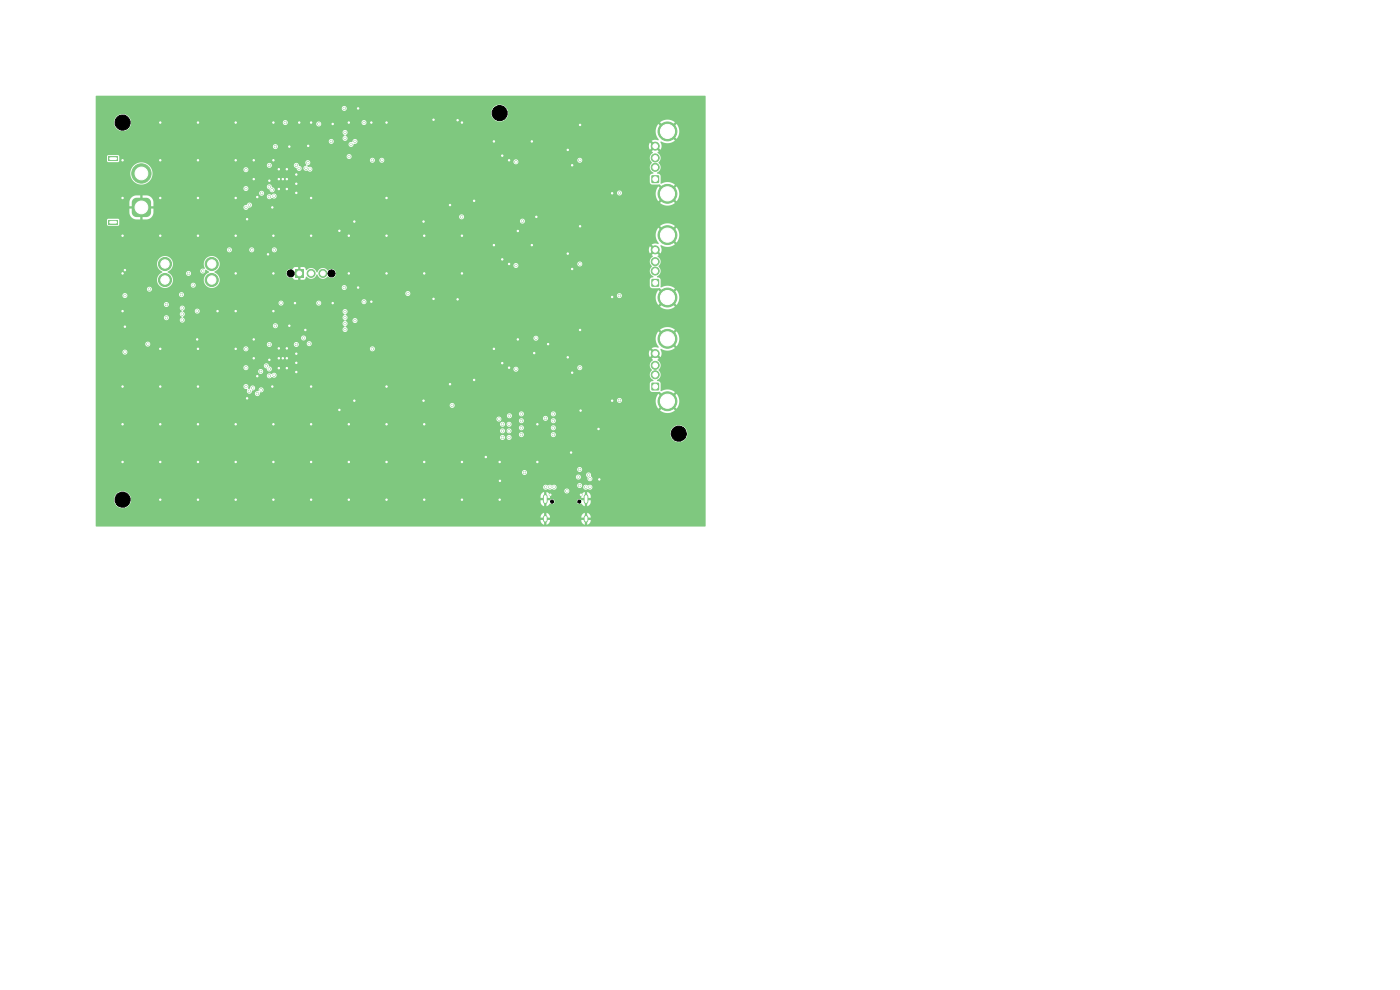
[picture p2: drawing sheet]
<svg xmlns="http://www.w3.org/2000/svg" width="297mm" height="210mm" viewBox="0 0 297 210" stroke-linecap="round" stroke-linejoin="round" font-family="sans-serif">
<path d="M138.2 81.2h1.6v1.6h-1.6z" fill="#7fc87f"/>
<g fill="#7fc87f" stroke="#7fc87f" stroke-width=".21">
<circle cx="139" cy="79.5" r=".85"/>
<circle cx="139" cy="77.5" r=".85"/>
<circle cx="139" cy="75" r=".85"/>
<circle cx="141.6" cy="85.1" r="2"/>
<circle cx="141.6" cy="71.9" r="2"/>
</g>
<path d="M62.6 57.2h1.8v1.7h-1.8z" fill="#7fc87f"/>
<g fill="#7fc87f" stroke="#7fc87f" stroke-width=".21">
<circle cx="66" cy="58" r=".85"/>
<circle cx="68.5" cy="58" r=".85"/>
</g>
<path d="M138.2 59.2h1.6v1.6h-1.6z" fill="#7fc87f"/>
<g fill="#7fc87f" stroke="#7fc87f" stroke-width=".21">
<circle cx="139" cy="57.5" r=".85"/>
<circle cx="139" cy="55.5" r=".85"/>
<circle cx="139" cy="53" r=".85"/>
<circle cx="141.6" cy="63.1" r="2"/>
<circle cx="141.6" cy="49.9" r="2"/>
</g>
<g fill="#7fc87f">
<path d="M23 46.7h2v.9h-2z"/>
<path d="M23 33.2h2v.9h-2z"/>
<path d="M28.3 42.3l.5-.3h2.2a1.03 1.03 0 0 1 1 1v2a1.03 1.03 0 0 1-1 1.1h-2a1.03 1.03 0 0 1-1.1-1.1l.1-2.2z"/>
</g>
<circle cx="30" cy="36.8" r="2.05" fill="#7fc87f" stroke="#7fc87f" stroke-width=".21"/>
<path d="M138.2 37.2h1.6v1.6h-1.6z" fill="#7fc87f"/>
<g fill="#7fc87f" stroke="#7fc87f" stroke-width=".21">
<circle cx="139" cy="35.5" r=".85"/>
<circle cx="139" cy="33.5" r=".85"/>
<circle cx="139" cy="31" r=".85"/>
<circle cx="141.6" cy="41.1" r="2"/>
<circle cx="141.6" cy="27.9" r="2"/>
<circle cx="35" cy="56" r="1.39"/>
<circle cx="35" cy="59.4" r="1.39"/>
<circle cx="44.9" cy="56" r="1.39"/>
<circle cx="44.9" cy="59.4" r="1.39"/>
<circle cx="65.7" cy="35.9" r=".22"/>
<circle cx="65.3" cy="34.5" r=".22"/>
<circle cx="66" cy="82" r=".22"/>
<circle cx="82" cy="26" r=".22"/>
<circle cx="60.8" cy="35.9" r=".22"/>
<circle cx="106.5" cy="33" r=".23"/>
<circle cx="70.6" cy="26.3" r=".23"/>
<circle cx="46.1" cy="66" r=".22"/>
<circle cx="82" cy="106" r=".22"/>
<circle cx="98" cy="98" r=".23"/>
<circle cx="26.5" cy="69.3" r=".22"/>
<circle cx="106.1" cy="102" r=".23"/>
<circle cx="58" cy="50" r=".22"/>
<circle cx="34" cy="90" r=".22"/>
<circle cx="78.8" cy="26" r=".22"/>
<circle cx="50" cy="58" r=".22"/>
<circle cx="74" cy="98" r=".22"/>
<circle cx="50" cy="34" r=".22"/>
<circle cx="34" cy="82" r=".22"/>
<circle cx="58" cy="26" r=".22"/>
<circle cx="75.2" cy="85" r=".22"/>
<circle cx="72" cy="49" r=".22"/>
<circle cx="57.8" cy="82" r=".22"/>
<circle cx="57.1" cy="76.3" r=".22"/>
<circle cx="66" cy="98" r=".22"/>
<circle cx="54.6" cy="79.8" r=".23"/>
<circle cx="53.8" cy="34" r=".23"/>
<circle cx="129.9" cy="41" r=".23"/>
<circle cx="116.3" cy="73" r=".22"/>
<circle cx="66" cy="42" r=".22"/>
<circle cx="42" cy="90" r=".22"/>
<circle cx="103.1" cy="97" r=".23"/>
<circle cx="57.8" cy="44" r=".22"/>
<circle cx="123.1" cy="48" r=".22"/>
<circle cx="108" cy="56" r=".22"/>
<circle cx="62.6" cy="64.3" r=".22"/>
<circle cx="52.4" cy="46.5" r=".23"/>
<circle cx="50" cy="26" r=".22"/>
<circle cx="89.8" cy="47" r=".22"/>
<circle cx="26.5" cy="57.3" r=".22"/>
<circle cx="114" cy="90" r=".22"/>
<circle cx="89.8" cy="85" r=".22"/>
<circle cx="34" cy="98" r=".23"/>
<circle cx="58" cy="106" r=".22"/>
<circle cx="112.8" cy="30" r=".22"/>
<circle cx="58" cy="58" r=".22"/>
<circle cx="50" cy="42" r=".22"/>
<circle cx="120.5" cy="75.8" r=".22"/>
<circle cx="26" cy="50" r=".22"/>
<circle cx="52.4" cy="84.5" r=".23"/>
<circle cx="123.1" cy="70" r=".22"/>
<circle cx="26" cy="90" r=".22"/>
<circle cx="82" cy="90" r=".22"/>
<circle cx="63.5" cy="26" r=".23"/>
<circle cx="60.8" cy="78.1" r=".23"/>
<circle cx="26" cy="66" r=".22"/>
<circle cx="82" cy="42" r=".22"/>
<circle cx="90" cy="58" r=".22"/>
<circle cx="120.5" cy="31.8" r=".22"/>
<circle cx="42" cy="106" r=".22"/>
<circle cx="34" cy="42" r=".22"/>
<circle cx="74" cy="50" r=".22"/>
<circle cx="62.9" cy="37" r=".23"/>
<circle cx="82" cy="98" r=".22"/>
<circle cx="100.6" cy="42.6" r=".22"/>
<circle cx="109.9" cy="72" r=".22"/>
<circle cx="129.9" cy="63" r=".22"/>
<circle cx="74" cy="106" r=".22"/>
<circle cx="127" cy="91" r=".23"/>
<circle cx="59.1" cy="40.1" r=".23"/>
<circle cx="95.5" cy="81.5" r=".23"/>
<circle cx="90" cy="50" r=".22"/>
<circle cx="34" cy="74" r=".22"/>
<circle cx="90" cy="98" r=".22"/>
<circle cx="42" cy="50" r=".22"/>
<circle cx="82" cy="58" r=".22"/>
<circle cx="26" cy="82" r=".22"/>
<circle cx="106" cy="98" r=".23"/>
<circle cx="59.1" cy="78.1" r=".23"/>
<circle cx="74" cy="90" r=".22"/>
<circle cx="34" cy="106" r=".23"/>
<circle cx="42" cy="98" r=".22"/>
<circle cx="98" cy="50" r=".22"/>
<circle cx="121.4" cy="35.1" r=".22"/>
<circle cx="106.5" cy="55" r=".23"/>
<circle cx="121.2" cy="96" r=".22"/>
<circle cx="60" cy="38" r=".22"/>
<circle cx="74" cy="58" r=".22"/>
<circle cx="114" cy="98" r=".23"/>
<circle cx="60.8" cy="40.1" r=".23"/>
<circle cx="50" cy="98" r=".22"/>
<circle cx="50" cy="106" r=".22"/>
<circle cx="92" cy="63.4" r=".22"/>
<circle cx="72" cy="87" r=".22"/>
<circle cx="34" cy="50" r=".22"/>
<circle cx="75.2" cy="47" r=".22"/>
<circle cx="98" cy="26" r=".23"/>
<circle cx="41.8" cy="72" r=".22"/>
<circle cx="82" cy="82" r=".22"/>
<circle cx="65.4" cy="30.9" r=".22"/>
<circle cx="34" cy="34" r=".23"/>
<circle cx="92" cy="25.4" r=".22"/>
<circle cx="50" cy="50" r=".22"/>
<circle cx="82" cy="50" r=".22"/>
<circle cx="58" cy="90" r=".22"/>
<circle cx="57.1" cy="38.3" r=".22"/>
<circle cx="121.4" cy="79.1" r=".23"/>
<circle cx="97.1" cy="63.5" r=".23"/>
<circle cx="62.9" cy="78.9" r=".22"/>
<circle cx="112.8" cy="52" r=".22"/>
<circle cx="104.8" cy="74" r=".22"/>
<circle cx="60" cy="76" r=".22"/>
<circle cx="58" cy="66" r=".22"/>
<circle cx="98" cy="106" r=".23"/>
<circle cx="97.1" cy="25.5" r=".23"/>
<circle cx="61.4" cy="69.1" r=".22"/>
<circle cx="42" cy="26" r=".22"/>
<circle cx="61.4" cy="31.1" r=".22"/>
<circle cx="50" cy="74" r=".22"/>
<circle cx="66" cy="50" r=".22"/>
<circle cx="123.2" cy="104.9" r=".23"/>
<circle cx="98" cy="58" r=".22"/>
<circle cx="70.6" cy="64.3" r=".22"/>
<circle cx="129.9" cy="85" r=".22"/>
<circle cx="76" cy="23" r=".22"/>
<circle cx="121.4" cy="57.1" r=".22"/>
<circle cx="109.9" cy="49" r=".22"/>
<circle cx="90" cy="90" r=".22"/>
<circle cx="106.5" cy="77" r=".23"/>
<circle cx="66" cy="106" r=".22"/>
<circle cx="123.2" cy="87.1" r=".22"/>
<circle cx="104.8" cy="30" r=".23"/>
<circle cx="74" cy="26" r=".22"/>
<circle cx="58" cy="34" r=".22"/>
<circle cx="42" cy="74" r=".22"/>
<circle cx="59.1" cy="76" r=".22"/>
<circle cx="108" cy="78" r=".22"/>
<circle cx="106" cy="106" r=".23"/>
<circle cx="56.9" cy="54" r=".22"/>
<circle cx="34" cy="26" r=".23"/>
<circle cx="64.8" cy="70" r=".22"/>
<circle cx="113.3" cy="74.9" r=".23"/>
<circle cx="26" cy="42" r=".22"/>
<circle cx="62.9" cy="39" r=".22"/>
<circle cx="76" cy="61" r=".22"/>
<circle cx="127.1" cy="101.7" r=".22"/>
<circle cx="90" cy="106" r=".22"/>
<circle cx="95.5" cy="43.5" r=".23"/>
<circle cx="53.8" cy="38" r=".23"/>
<circle cx="42" cy="34" r=".22"/>
<circle cx="26" cy="98" r=".23"/>
<circle cx="60.8" cy="38" r=".23"/>
<circle cx="100.6" cy="80.6" r=".23"/>
<circle cx="62.9" cy="40.9" r=".22"/>
<circle cx="104.8" cy="52" r=".22"/>
<circle cx="50" cy="90" r=".22"/>
<circle cx="60.8" cy="76" r=".22"/>
<circle cx="123.1" cy="26.5" r=".22"/>
<circle cx="59.1" cy="73.9" r=".23"/>
<circle cx="53.8" cy="76" r=".22"/>
<circle cx="78.8" cy="64" r=".22"/>
<circle cx="66" cy="90" r=".22"/>
<circle cx="42" cy="42" r=".22"/>
<circle cx="58" cy="98" r=".22"/>
<circle cx="42" cy="82" r=".22"/>
<circle cx="59.1" cy="38" r=".23"/>
<circle cx="62.9" cy="77" r=".22"/>
<circle cx="26" cy="58" r=".22"/>
<circle cx="54.6" cy="41.8" r=".23"/>
<circle cx="120.5" cy="53.8" r=".22"/>
<circle cx="116.7" cy="104.9" r=".22"/>
<circle cx="60.8" cy="73.9" r=".23"/>
<circle cx="108" cy="34" r=".23"/>
<circle cx="113.8" cy="46" r=".22"/>
<circle cx="66" cy="26" r=".22"/>
<circle cx="59.1" cy="35.9" r=".22"/>
<circle cx="53.8" cy="72" r=".22"/>
<circle cx="50" cy="66" r=".22"/>
<circle cx="62.9" cy="75" r=".22"/>
<circle cx="26" cy="34" r=".23"/>
<circle cx="52.2" cy="82" r=".22"/>
<circle cx="95.9" cy="86" r=".22"/>
<circle cx="86.5" cy="62.3" r=".22"/>
<circle cx="57.1" cy="79.7" r=".23"/>
<circle cx="55.5" cy="41" r=".23"/>
<circle cx="57.1" cy="39.6" r=".23"/>
<circle cx="109.5" cy="78.3" r=".22"/>
<circle cx="131.4" cy="84.9" r=".22"/>
<circle cx="123" cy="78" r=".22"/>
<circle cx="57.1" cy="41.7" r=".22"/>
<circle cx="110.8" cy="46.9" r=".22"/>
<circle cx="52.9" cy="43.5" r=".23"/>
<circle cx="97.9" cy="46" r=".22"/>
<circle cx="113.7" cy="71.7" r=".22"/>
<circle cx="52.2" cy="44" r=".22"/>
<circle cx="73.2" cy="66.1" r=".23"/>
<circle cx="58.4" cy="69.1" r=".23"/>
<circle cx="73" cy="61" r=".22"/>
<circle cx="26.5" cy="74.7" r=".22"/>
<circle cx="77.2" cy="26" r=".23"/>
<circle cx="75.3" cy="68" r=".22"/>
<circle cx="59.6" cy="64.3" r=".22"/>
<circle cx="60.5" cy="26" r=".23"/>
<circle cx="26.5" cy="62.7" r=".22"/>
<circle cx="52.2" cy="78" r=".22"/>
<circle cx="48.7" cy="53" r=".22"/>
<circle cx="52.2" cy="40" r=".22"/>
<circle cx="75.3" cy="30" r=".23"/>
<circle cx="73.2" cy="69.9" r=".23"/>
<circle cx="31.3" cy="73" r=".22"/>
<circle cx="74.5" cy="30.6" r=".23"/>
<circle cx="67.6" cy="64.3" r=".22"/>
<circle cx="52.2" cy="74" r=".22"/>
<circle cx="41.8" cy="66" r=".22"/>
<circle cx="52.2" cy="36" r=".22"/>
<circle cx="57.1" cy="73.1" r=".22"/>
<circle cx="38.7" cy="67.9" r=".23"/>
<circle cx="73.2" cy="68.6" r=".23"/>
<circle cx="38.7" cy="66.6" r=".23"/>
<circle cx="74.1" cy="33.2" r=".23"/>
<circle cx="73.2" cy="28.1" r=".22"/>
<circle cx="73.2" cy="29.4" r=".22"/>
<circle cx="67.6" cy="26.3" r=".22"/>
<circle cx="57.1" cy="35.1" r=".22"/>
<circle cx="73" cy="23" r=".22"/>
<circle cx="77.2" cy="64" r=".22"/>
<circle cx="38.7" cy="65.4" r=".23"/>
<circle cx="73.2" cy="67.4" r=".23"/>
<circle cx="58.4" cy="31.1" r=".23"/>
<circle cx="64.4" cy="71.7" r=".22"/>
<circle cx="65.6" cy="72.9" r=".22"/>
<circle cx="57.7" cy="40.3" r=".23"/>
<circle cx="58.1" cy="41.6" r=".22"/>
<circle cx="64.9" cy="35.7" r=".23"/>
<circle cx="63.5" cy="35.7" r=".22"/>
<circle cx="70.3" cy="30" r=".23"/>
<circle cx="81" cy="34" r=".22"/>
<circle cx="62.9" cy="35.1" r=".22"/>
<circle cx="79" cy="34" r=".22"/>
<circle cx="109.5" cy="34.3" r=".22"/>
<circle cx="131.4" cy="40.9" r=".22"/>
<circle cx="123" cy="34" r=".23"/>
<circle cx="79" cy="74" r=".22"/>
<circle cx="62.9" cy="73.1" r=".23"/>
<circle cx="124.2" cy="103.4" r=".22"/>
<circle cx="115.7" cy="88.7" r=".22"/>
<circle cx="117.4" cy="92.2" r=".22"/>
<circle cx="125.1" cy="103.4" r=".22"/>
<circle cx="123" cy="99.6" r=".22"/>
<circle cx="117.4" cy="89.3" r=".22"/>
<circle cx="115.7" cy="103.4" r=".22"/>
<circle cx="116.6" cy="103.4" r=".22"/>
<circle cx="111.3" cy="100.2" r=".23"/>
<circle cx="123" cy="103" r=".23"/>
<circle cx="125.2" cy="101.6" r=".22"/>
<circle cx="117.4" cy="87.8" r=".22"/>
<circle cx="117.4" cy="90.7" r=".22"/>
<circle cx="122.7" cy="101.2" r=".23"/>
<circle cx="117.5" cy="103.4" r=".22"/>
<circle cx="56.5" cy="77.6" r=".23"/>
<circle cx="53.6" cy="82.3" r=".22"/>
<circle cx="52.9" cy="83" r=".22"/>
<circle cx="55.3" cy="78.8" r=".22"/>
<circle cx="58.1" cy="79.6" r=".23"/>
<circle cx="57.1" cy="78.3" r=".23"/>
<circle cx="54.6" cy="83.5" r=".22"/>
<circle cx="55.4" cy="82.7" r=".22"/>
<circle cx="41" cy="60.5" r=".23"/>
<circle cx="35.3" cy="64.6" r=".22"/>
<circle cx="40" cy="58" r=".22"/>
<circle cx="38.5" cy="62.5" r=".23"/>
<circle cx="43" cy="57.5" r=".22"/>
<circle cx="35.3" cy="67.4" r=".22"/>
<circle cx="31.7" cy="61.4" r=".22"/>
<circle cx="53.4" cy="53" r=".22"/>
<circle cx="58.2" cy="53" r=".22"/>
<circle cx="123" cy="56" r=".22"/>
<circle cx="131.4" cy="62.7" r=".23"/>
<circle cx="109.5" cy="56.3" r=".22"/>
<circle cx="110.6" cy="92.2" r=".23"/>
<circle cx="105.8" cy="88.9" r=".23"/>
<circle cx="108" cy="90" r=".22"/>
<circle cx="106.6" cy="90" r=".22"/>
<circle cx="110.6" cy="90.7" r=".22"/>
<circle cx="108" cy="91.4" r=".22"/>
<circle cx="106.6" cy="91.4" r=".22"/>
<circle cx="108" cy="92.8" r=".22"/>
<circle cx="106.6" cy="92.8" r=".22"/>
<circle cx="108.1" cy="88.2" r=".22"/>
<circle cx="110.6" cy="87.8" r=".23"/>
<circle cx="110.6" cy="89.3" r=".23"/>
<circle cx="120.2" cy="104.2" r=".23"/>
<circle cx="124.9" cy="100.8" r=".22"/>
</g>
<path d="M115.7 105.3v1.1M115.7 109.8v.6M124.3 105.3v1.1M124.3 109.8v.6" fill="none" stroke="#7fc87f" stroke-width="1"/>
<path d="M20.4 20.3h129.2v91.4h-129.2l-.1-.1v-1.9h94.4v.1h.7v.5h-.7l.2 .7 .5 .3v-.8l.2 .2 .3-.2v.8a.99 .99 0 0 0 .8-1h-.7v-.5h.7v-.1h6.6v.1h.7v.5h-.7l.2 .7 .6 .3v-.8l.2 .2 .3-.2v.8a.99 .99 0 0 0 .7-1h-.7v-.5h.7v-.1l-.2-.6-.5-.3v.8l-.2-.1-.3 .1v-.8l-.6 .3-.2 .6h-6.6l-.2-.6-.6-.3v.8l-.2-.1-.3 .1v-.8l-.5 .3-.2 .6h-94.4v-3.8h3.9a1.8 1.8 0 0 0 2.1 1.9 1.8 1.8 0 0 0 1.3-2.6h87.1v.4h.7v.5h-.7v.6l.3 .5 .4 .2v-.8l.2 .1 .3-.1v.8l.9-.6a.53 .53 0 0 0 .6 .1 .53 .53 0 0 0 .2-.6h4.8v.2a.64 .64 0 0 0 1 .3l.7 .6v-.8l.2 .1 .3-.1v.8l.2-.1 .4-.4 .1-.8h-.7v-.5h.7a1.06 1.06 0 0 0-.7-1.2v.8l-.2-.2-.3 .2v-.8l-.6 .3-.2 .9h.7v.5h-.7a.53 .53 0 0 0-.5-.2 .53 .53 0 0 0-.4 .4h-4.8v-.1a.6 .6 0 0 0-1-.1h-.6v-.5h.7v-.4l-.2-.5-.6-.3v.8l-.2-.2-.3 .2v-.8l-.5 .3-.2 .5h-87.1a1.8 1.8 0 0 0-1.9-1 1.8 1.8 0 0 0-1.5 1.7h-3.9v-1.8h99.4v.1a.53 .53 0 0 0 .8 .4 .53 .53 0 0 0 0-.9 .53 .53 0 0 0-.8 .4h-99.4v-.8h94.9v.1a.6 .6 0 0 0 1 .3l.4 .2 .5-.2a.54 .54 0 0 0 .8 0 .54 .54 0 0 0 0-.8h4.5v.2a.53 .53 0 0 0 .5 .4 .53 .53 0 0 0 .5-.2h.3v.1a.6 .6 0 0 0 1 .3 .56 .56 0 0 0 .8 0 .56 .56 0 0 0 0-.8 .56 .56 0 0 0-.8 .1l-.1-.1a.53 .53 0 0 0-.9 .4l-.2-.1a.53 .53 0 0 0-.4-.7 .53 .53 0 0 0-.7 .4h-6.3a.53 .53 0 0 0-.9 .4h-94.9v-2.2h101.9v.2a.53 .53 0 0 0 .5 .4 .53 .53 0 0 0 .5-.5 .53 .53 0 0 0-.4-.5h1.5l.4 .6a.56 .56 0 0 0 .3 .7 .56 .56 0 0 0 .7-.3 .56 .56 0 0 0-.3-.7 .53 .53 0 0 0-.4-.8 .53 .53 0 0 0-.7 .5h-1.7l-.4 .4h-101.9v-.9h90.4v.1a.53 .53 0 0 0 .9 .4 .53 .53 0 0 0 0-.9 .53 .53 0 0 0-.9 .4h-90.4v-.7h102.1v.2a.53 .53 0 0 0 .9 .3 .53 .53 0 0 0 0-.9 .53 .53 0 0 0-.9 .4h-102.1v-6.8h85.8v.2a.53 .53 0 0 0 .6 .4 .53 .53 0 0 0 .4-.6h.4v.2a.53 .53 0 0 0 .8 .3 .53 .53 0 0 0 0-.8 .53 .53 0 0 0-.8 .3h-.4v-.1a.53 .53 0 0 0-.6-.3 .53 .53 0 0 0-.4 .4h-85.8v-.6h89.8v.2a.53 .53 0 0 0 .6 .4 .53 .53 0 0 0 .4-.6h5.8v.2a.53 .53 0 0 0 .7 .4 .53 .53 0 0 0 .2-.8h24.4v.2a1.8 1.8 0 0 0 2.7 1.4 1.8 1.8 0 0 0 0-3 1.8 1.8 0 0 0-2.7 1.4h-24.4a.53 .53 0 0 0-.5-.2 .53 .53 0 0 0-.4 .4h-5.8v-.1a.53 .53 0 0 0-.6-.3 .53 .53 0 0 0-.4 .4h-89.8v-.8h85.8v.2a.53 .53 0 0 0 .6 .4 .53 .53 0 0 0 .4-.6h.4v.2a.53 .53 0 0 0 .8 .3 .53 .53 0 0 0 0-.8 .53 .53 0 0 0-.8 .3h-.4v-.1a.53 .53 0 0 0-.6-.3 .53 .53 0 0 0-.4 .4h-85.8v-.6h89.8v.1a.53 .53 0 0 0 .6 .5 .53 .53 0 0 0 .4-.6h5.8v.1a.53 .53 0 0 0 .8 .4 .53 .53 0 0 0 0-.9 .53 .53 0 0 0-.8 .4h-5.8v-.2a.53 .53 0 0 0-.6-.3 .53 .53 0 0 0-.4 .5h-89.8v-.8h85.8v.2a.53 .53 0 0 0 .6 .4 .53 .53 0 0 0 .4-.6h.4v.2a.53 .53 0 0 0 .8 .3 .53 .53 0 0 0 0-.8 .53 .53 0 0 0-.8 .3h-.4v-.1a.53 .53 0 0 0-.6-.3 .53 .53 0 0 0-.4 .4h-85.8v-1.1h85v.2a.53 .53 0 0 0 .4 .4 .53 .53 0 0 0 .6-.2h3.8v.1a.53 .53 0 0 0 .8 .4 .53 .53 0 0 0 0-.9 .53 .53 0 0 0-.8 .4l-3.8-.1a.53 .53 0 0 0-.3-.7 .53 .53 0 0 0-.7 .4h-85v-.7h87.2v.2a.53 .53 0 0 0 .8 .4h6.9v.1a.53 .53 0 0 0 .8 .4h.9v.1a.53 .53 0 0 0 .8 .4 .53 .53 0 0 0 0-.9 .53 .53 0 0 0-.8 .4h-.9a.53 .53 0 0 0 0-.9 .53 .53 0 0 0-.8 .4h-6.9l.1-.1a.53 .53 0 0 0-.1-.9h1.8v.2a.53 .53 0 0 0 .6 .4 .53 .53 0 0 0 .4-.6h5.8v.2a.53 .53 0 0 0 .8 .3 .53 .53 0 0 0 0-.8 .53 .53 0 0 0-.8 .3h-5.8v-.1a.53 .53 0 0 0-.6-.3 .53 .53 0 0 0-.4 .4h-1.8a.53 .53 0 0 0-.8 .4h-87.2v-2.2h75.1v.2a.53 .53 0 0 0 .8 .3 .53 .53 0 0 0 0-.8 .53 .53 0 0 0-.8 .3h-75.1v-1h110.6v.1a.53 .53 0 0 0 .8 .4 .53 .53 0 0 0 0-.9 .53 .53 0 0 0-.8 .4h-110.6v-3h31.3v.2a.65 .65 0 0 0 .8 .5v.2a.53 .53 0 0 0 .2 .6 .53 .53 0 0 0 .6 0h.9v.2a.56 .56 0 0 0 .7 .4 .56 .56 0 0 0 .4-.7 .56 .56 0 0 0 .8-.3 .56 .56 0 0 0-.5-.8 .56 .56 0 0 0-.6 .6l-.1 .2a.56 .56 0 0 0-.7 .4h-.9l.2-.2a.43 .43 0 0 1 .5-.5 .54 .54 0 0 0-.2-.9 .54 .54 0 0 0-.7 .7l-.4-.1a.54 .54 0 0 0-.2-.8 .54 .54 0 0 0-.8 .3h-31.3v-2.2h36.3v.1a.58 .58 0 0 0 .5 .5 .58 .58 0 0 0 .6-.3 .56 .56 0 0 0 .9-.1 .56 .56 0 0 0-.2-.8 .56 .56 0 0 0-.8 .3l-.1-.1a.53 .53 0 0 0-.9 .4h-36.3v-1h34.5v.2a.53 .53 0 0 0 .8 .3 .53 .53 0 0 0 0-.8 .53 .53 0 0 0-.8 .3h-34.5v-.8h31.3v.2a.53 .53 0 0 0 .9 .3 .53 .53 0 0 0-.1-.9h3.6l.2 .5a.52 .52 0 0 1 .5 .6 .53 .53 0 0 0 .6 .2 .53 .53 0 0 0 .4-.5h51.2v.1a.53 .53 0 0 0 .8 .4 .53 .53 0 0 0 .1-.9h12.7v.2a.53 .53 0 0 0 .8 .3 .53 .53 0 0 0 0-.8 .53 .53 0 0 0-.8 .3h-12.7a.53 .53 0 0 0-.9 .4h-51.2l-.4-.5a.42 .42 0 0 1-.4-.5 .53 .53 0 0 0-.5-.2 .53 .53 0 0 0-.4 .4h-3.6a.53 .53 0 0 0-.8 .4h-31.3v-3.3h5.7v.2a.53 .53 0 0 0 .4 .4 .53 .53 0 0 0 .6-.3h110.6l.3 .9 .6-.7 .4 .4-.7 .6 .3 .3a1.29 1.29 0 0 0-.2 2.1 1.29 1.29 0 0 0 .3 2.2l-.5 .2-.2 .4v1.4l.4 .4h1.6l.8 .8-.3 .3-.7-.7-.1 .2a2.5 2.5 0 0 0 .1 3l.7-.7 .3 .3-.7 .8 .2 .1a2.49 2.49 0 0 0 3-.1l-.7-.8 .3-.3 .7 .7 .1-.1a2.49 2.49 0 0 0-.1-3.1l-.7 .7-.3-.3 .7-.7-.2-.1a2.75 2.75 0 0 0-2.8-.1v-1.6a.73 .73 0 0 0-.8-.6v-.2a1.19 1.19 0 0 0 .3-2 1.36 1.36 0 0 0-.2-2.2l.3-.3-.7-.6 .4-.4 .6 .7a1.56 1.56 0 0 0 0-1.7l.2-.1a2.48 2.48 0 0 0 2.9-.2l-.7-.7 .3-.4 .7 .8 .1-.2a2.49 2.49 0 0 0-.1-3l-.7 .7-.3-.3 .7-.8-.2-.1a2.5 2.5 0 0 0-3 .1l.7 .8-.3 .3-.7-.7-.1 .1a2.72 2.72 0 0 0 .1 3.3l-.2 .1a1.33 1.33 0 0 0-1.3 .1l.7 .6-.4 .4-.6-.7-.3 .7h-110.6a.53 .53 0 0 0-.4-.7 .53 .53 0 0 0-.6 .4h-5.7v-.7h31.3v.2a.53 .53 0 0 0 .6 .4 .53 .53 0 0 0 .5-.6h25.8v.2a.53 .53 0 0 0 .8 .3 .53 .53 0 0 0 0-.8 .53 .53 0 0 0-.8 .3h-25.8v-.1a.53 .53 0 0 0-.6-.3 .53 .53 0 0 0-.5 .4h-31.3v-1h10.5v.2a.53 .53 0 0 0 .6 .4 .53 .53 0 0 0 .5-.5h24.7v.1a.53 .53 0 0 0 .6 .5 .53 .53 0 0 0 .5-.6h4.6v.1a.53 .53 0 0 0 .7 .5 .53 .53 0 0 0 .3-.8h1.8a.53 .53 0 0 0 .7 .6 .53 .53 0 0 0 .2-.9 .53 .53 0 0 0-.9 .2v.1h-1.8a.53 .53 0 0 0-.5-.2 .53 .53 0 0 0-.5 .4h-4.6l-.1-.1a.53 .53 0 0 0-.5-.3 .53 .53 0 0 0-.5 .4l-24.7-.1a.53 .53 0 0 0-.6-.4 .53 .53 0 0 0-.5 .4h-10.5v-1.3h43.6v.2a.53 .53 0 0 0 .5 .4 .53 .53 0 0 0 .5-.5h48.3v.1a.53 .53 0 0 0 .8 .4 .53 .53 0 0 0 0-.9 .53 .53 0 0 0-.8 .4l-48.3-.1a.53 .53 0 0 0-.5-.4 .53 .53 0 0 0-.5 .4h-43.6v-2.6h37.6v.2a.53 .53 0 0 0 .8 .3 .53 .53 0 0 0 0-.8 .53 .53 0 0 0-.8 .3h-37.6v-1.7h14.5v.2a.53 .53 0 0 0 .8 .3 .53 .53 0 0 0 0-.8 .53 .53 0 0 0-.8 .3h-14.5v-2h17.8l.1 .4 .4 .3-.1 .1a.58 .58 0 0 0-.4 .6 .58 .58 0 0 0 .5 .5l-.1 .2a.54 .54 0 0 0-.3 .8 .54 .54 0 0 0 .9 0 .54 .54 0 0 0-.3-.8l.1-.3a.58 .58 0 0 0 .3-.6 .58 .58 0 0 0-.5-.5l.1-.1h2.5v.2a.53 .53 0 0 0 .6 .4 .53 .53 0 0 0 .5-.5h30.3l.1 .4 .3 .4a.63 .63 0 0 0-.4 .6 .63 .63 0 0 0 .4 .6v.1a.59 .59 0 0 0-.4 .6 .59 .59 0 0 0 .4 .5v.2a.54 .54 0 0 0-.3 .8 .54 .54 0 0 0 .8 0 .54 .54 0 0 0-.3-.8l.1-.3a.58 .58 0 0 0 .3-.6 .58 .58 0 0 0-.4-.5v-.1h1.5v.2a.53 .53 0 0 0 .8 .3 .53 .53 0 0 0 0-.8 .53 .53 0 0 0-.8 .3h-1.4a.58 .58 0 0 0 .3-.6 .58 .58 0 0 0-.4-.5v-.2a.54 .54 0 0 0 .3-.9 .54 .54 0 0 0-.9 .3l-30.3-.1a.53 .53 0 0 0-.5-.4 .53 .53 0 0 0-.6 .4h-2.5a.53 .53 0 0 0 .2-.9 .53 .53 0 0 0-.9 .3h-17.8v-.8h14.5v.2a.53 .53 0 0 0 .7 .4 .53 .53 0 0 0 .2-.9h23.4v.2a.53 .53 0 0 0 .6 .4 .53 .53 0 0 0 .4-.6h7v.2a.53 .53 0 0 0 .8 .4 .53 .53 0 0 0 .1-.9h8.7v.2a.53 .53 0 0 0 .8 .3 .53 .53 0 0 0 0-.8 .53 .53 0 0 0-.8 .3h-8.8a.53 .53 0 0 0-.8 .3h-7v-.1a.53 .53 0 0 0-.5-.3 .53 .53 0 0 0-.5 .4h-23.5a.53 .53 0 0 0-.8 .3h-14.5v-1.9h5.7v.2a.53 .53 0 0 0 .7 .4 .53 .53 0 0 0 .3-.8h11v.2a.53 .53 0 0 0 .7 .4 .53 .53 0 0 0 .2-.8h47.1v.1a.53 .53 0 0 0 .3 .5 .53 .53 0 0 0 .6-.2h44v.2a.53 .53 0 0 0 .8 .4 .53 .53 0 0 0 0-.9 .53 .53 0 0 0-.8 .3h-44a.53 .53 0 0 0-.2-.8 .53 .53 0 0 0-.7 .4h-47.1a.53 .53 0 0 0-.5-.2 .53 .53 0 0 0-.4 .4h-11.1a.53 .53 0 0 0-.5-.2 .53 .53 0 0 0-.4 .4h-5.7v-1.3h10.9v.1a.53 .53 0 0 0 .8 .4 .53 .53 0 0 0 0-.9 .53 .53 0 0 0-.8 .4h-10.9v-5.4h13l.3 1 .8 .9a1.71 1.71 0 0 0-.8 2.6 1.71 1.71 0 0 0 2.7 0h4.2v.2a.53 .53 0 0 0 .8 .3 .53 .53 0 0 0 0-.8 .53 .53 0 0 0-.8 .3h-4.2l.1-.1a1.69 1.69 0 0 0-.6-2.4h3.7v.2a.53 .53 0 0 0 .8 .3 .53 .53 0 0 0 0-.8 .53 .53 0 0 0-.8 .3h-3.7l-.2-.2 .3-.3h6.6a.56 .56 0 0 0 .6 .6 .56 .56 0 0 0 .4-.8l.8 .4 .1 .2a1.71 1.71 0 0 0-1.1 2.2 1.71 1.71 0 0 0 2.3 .9h26.9v.2a.53 .53 0 0 0 .8 .3 .53 .53 0 0 0 0-.8 .53 .53 0 0 0-.8 .3h-26.8a1.69 1.69 0 0 0 0-3h15l.1 .4 .3 .4 .5 .3 .4-.1 .5 .4h.8v-.9h.4v.9h.8l.3-.3a.17 .17 0 0 1 .1-.3 .17 .17 0 0 1 .2 0 1.24 1.24 0 0 0 2.1-.5l.2 .1a1.23 1.23 0 0 0 .9 .8 1.23 1.23 0 0 0 1.3-.5 .98 .98 0 0 0 1.4 .1 .98 .98 0 0 0-.1-1.5 .98 .98 0 0 0-1.4 .2 1.25 1.25 0 0 0-1.2-.5 1.25 1.25 0 0 0-1 .9l-.2-.1a1.23 1.23 0 0 0-.9-.8 1.23 1.23 0 0 0-1.2 .4l-.3-.5-.3-.2h-.7v1h-.4v-1l-.8 .1-.5 .4a.96 .96 0 0 0-1.3 .8h-15l-.2-.1 .1-.2a1.67 1.67 0 0 0 1-1.3h62.3v.1a.53 .53 0 0 0 .8 .4 .53 .53 0 0 0 .1-.9h12.7v.2a.53 .53 0 0 0 .8 .3 .53 .53 0 0 0 0-.8 .53 .53 0 0 0-.8 .3h-12.7a.53 .53 0 0 0-.9 .4l-62.3-.1a1.72 1.72 0 0 0-2.1-1.8 1.72 1.72 0 0 0-1.1 2.6l-.1 .1a.55 .55 0 0 0-.8 .3h-6.6a1.69 1.69 0 0 0-.1-2.9 1.69 1.69 0 0 0-2.5 1.4h-13v-3h27.8v.2a.53 .53 0 0 0 .6 .4 .53 .53 0 0 0 .5-.6h3.7v.2a.53 .53 0 0 0 .6 .4 .53 .53 0 0 0 .4-.6h3.8v.2a.53 .53 0 0 0 .6 .4 .53 .53 0 0 0 .4-.6h78.9l.3 .9 .6-.7 .4 .4-.7 .6 .3 .3a1.18 1.18 0 0 0-.2 2 1.36 1.36 0 0 0 .3 2.3l-.5 .2-.2 .4v1.4l.4 .4h1.6l.8 .8-.3 .3-.7-.7-.1 .2a2.49 2.49 0 0 0 .1 3l.7-.7 .3 .3-.7 .8 .2 .1a2.49 2.49 0 0 0 3-.1l-.7-.8 .3-.3 .7 .7 .1-.1a2.49 2.49 0 0 0-.1-3.1l-.7 .7-.3-.3 .7-.7-.2-.1a2.75 2.75 0 0 0-2.8-.1v-1.6a.73 .73 0 0 0-.8-.6v-.2a1.19 1.19 0 0 0 .3-2 1.36 1.36 0 0 0-.2-2.2l.3-.3-.7-.6 .4-.4 .6 .7a1.56 1.56 0 0 0 0-1.7l.2-.1a2.48 2.48 0 0 0 2.9-.2l-.7-.7 .3-.4 .7 .8 .1-.2a2.49 2.49 0 0 0-.1-3l-.7 .7-.3-.3 .7-.8-.2-.1a2.49 2.49 0 0 0-3 .1l.7 .8-.3 .3-.7-.7-.1 .1a2.69 2.69 0 0 0 .1 3.3l-.2 .1a1.33 1.33 0 0 0-1.3 .1l.7 .6-.4 .4-.6-.7-.3 .7h-78.9a.53 .53 0 0 0-.5-.4 .53 .53 0 0 0-.5 .4h-3.8v-.1a.53 .53 0 0 0-.6-.3 .53 .53 0 0 0-.4 .4h-3.7v-.1a.53 .53 0 0 0-.6-.3 .53 .53 0 0 0-.5 .4h-27.8v-6.2h2.4v1l.3 .2h2.2l.1-1.1h85a.53 .53 0 0 0 .7 .6 .53 .53 0 0 0 .2-.8 .53 .53 0 0 0-.9 .1v.1h-85v-.3l-.3-.1h-2l-.3 .3h-2.4v-3.8h7.2v.8h1.2v.6h-1.2v.8a1.52 1.52 0 0 0 1.4 1.5h.9v-1.3h.4v1.3l1.3-.1 .8-.6h65.1a.53 .53 0 0 0 .7 .6 .53 .53 0 0 0 .2-.8 .53 .53 0 0 0-.9 .2h-65.1l.2-.7 .1-.9h-1.3v-.4h20.3v.2a.58 .58 0 0 0 .6 .4 .58 .58 0 0 0 .6-.5 .56 .56 0 0 0 .6-.5 .56 .56 0 0 0-.5-.6 .56 .56 0 0 0-.6 .6 .56 .56 0 0 0-.7 .4h-20.3v-.2h1.3l-.1-1.2-.7-.8h24.8v.1a.58 .58 0 0 0 .5 .5 .58 .58 0 0 0 .6-.3 .56 .56 0 0 0 .9-.1 .56 .56 0 0 0-.2-.8 .56 .56 0 0 0-.8 .3l-.1-.1a.53 .53 0 0 0-.9 .4h-24.8l-.6-.2h-1v1.2h-.4v-1.2h-.9a1.52 1.52 0 0 0-1.4 1.4h-7.2v-2h34.7v.2a.53 .53 0 0 0 .6 .4 .53 .53 0 0 0 .4-.6h74.9v.1a.53 .53 0 0 0 .8 .4 .53 .53 0 0 0 0-.9 .53 .53 0 0 0-.8 .4l-74.9-.1a.53 .53 0 0 0-.6-.3 .53 .53 0 0 0-.4 .4h-34.7v-1h31.3v.2a.53 .53 0 0 0 .9 .3 .53 .53 0 0 0 0-.8h4.1l.1 .3 .4 .3a.57 .57 0 0 0 .6 .6 .57 .57 0 0 0 .6-.6 .57 .57 0 0 0-.6-.5 .54 .54 0 0 0-.5-.6 .54 .54 0 0 0-.6 .5l-4.5-.1-.5 .4h-31.3v-3.3h7.3a2.35 2.35 0 0 0 2.8 2.5 2.35 2.35 0 0 0 1.8-3.2h19.4v.2a.53 .53 0 0 0 .9 .3 .53 .53 0 0 0 0-.8 .53 .53 0 0 0-.9 .3h-19.4l-.7-.9h25.1a.53 .53 0 0 0 .5 .6 .53 .53 0 0 0 .6-.6h4.6l.1 .4 .5 .2a.56 .56 0 0 0 .5 .7 .56 .56 0 0 0 .6-.7h.4v.2a.86 .86 0 0 0 .9 .4 .55 .55 0 0 0 .8 0 .55 .55 0 0 0 0-.7 .55 .55 0 0 0-.7-.1l-.2-.3a.54 .54 0 0 0 .6-.7 .54 .54 0 0 0-.8-.3 .54 .54 0 0 0 0 .9l-.6 .6h-.4l-.5-.4a.63 .63 0 0 0-.5-.6 .63 .63 0 0 0-.6 .3l-4.7 .1a.53 .53 0 0 0-.6-.5 .53 .53 0 0 0-.5 .5h-25.1a2.35 2.35 0 0 0-2.4-.4 2.35 2.35 0 0 0-1.5 2h-7.3v-3.4h2.4v1l.3 .2h2.1l.2-.1v-.4h53.2a.53 .53 0 0 0 .5 .6 .53 .53 0 0 0 .5-.6h1v.2a.53 .53 0 0 0 .4 .4 .53 .53 0 0 0 .6-.2h27.4v.1a.53 .53 0 0 0 .8 .4 .53 .53 0 0 0 .1-.9h12.7v.2a.53 .53 0 0 0 .8 .3 .53 .53 0 0 0 0-.8 .53 .53 0 0 0-.8 .3h-12.7a.53 .53 0 0 0-.9 .4l-27.4-.1a.53 .53 0 0 0-.4-.7 .53 .53 0 0 0-.6 .4h-1v-.1a.53 .53 0 0 0-.6-.3 .53 .53 0 0 0-.4 .4h-53.2v-.8h48.2v.2a.53 .53 0 0 0 .8 .4 .53 .53 0 0 0 0-.9 .53 .53 0 0 0-.8 .3h-48.2l-.3-.2h-2l-.3 .3h-2.4v-2.2h37.6v.2a.53 .53 0 0 0 .8 .3 .53 .53 0 0 0 0-.8 .53 .53 0 0 0-.8 .3h-37.6v-.4h53.6v.1a.53 .53 0 0 0 .5 .5 .53 .53 0 0 0 .5-.3h62.7l.3 .9 .6-.7 .4 .4-.7 .6 .3 .3a1.18 1.18 0 0 0-.2 2 1.36 1.36 0 0 0 .3 2.3l-.5 .2-.2 .4v1.4l.4 .4h1.6l.8 .8-.3 .3-.7-.7-.1 .2a2.49 2.49 0 0 0 .1 3l.7-.7 .3 .3-.7 .8 .2 .1a2.5 2.5 0 0 0 3-.1l-.7-.8 .3-.3 .7 .7 .1-.1a2.49 2.49 0 0 0-.1-3.1l-.7 .7-.3-.3 .7-.7-.2-.1a2.75 2.75 0 0 0-2.8-.1v-1.6a.73 .73 0 0 0-.8-.6v-.2a1.19 1.19 0 0 0 .3-2 1.36 1.36 0 0 0-.2-2.2l.3-.3-.7-.6 .4-.4 .6 .7a1.56 1.56 0 0 0 0-1.7l.2-.1a2.48 2.48 0 0 0 2.9-.2l-.7-.7 .3-.4 .7 .8 .1-.2a2.49 2.49 0 0 0-.1-3l-.7 .7-.3-.3 .7-.8-.2-.1a2.49 2.49 0 0 0-3 .1l.7 .8-.3 .3-.7-.7-.1 .1a2.72 2.72 0 0 0 .1 3.3l-.2 .1a1.33 1.33 0 0 0-1.3 .1l.7 .6-.4 .4-.6-.7-.3 .7h-62.7l.2-.4a.57 .57 0 0 0 .7-.5 .57 .57 0 0 0-.6-.6 .57 .57 0 0 0-.5 .7l-.6 .1-.2 .4h-53.6v-.7h49.4a.53 .53 0 0 0 .7 .6 .53 .53 0 0 0 .3-.9 .53 .53 0 0 0-.9 .2l-.1 .1h-49.4v-1.9h52.4l.4 .8a.54 .54 0 0 0-.3 .9 .54 .54 0 0 0 .8 0 .54 .54 0 0 0-.3-.9v-.1a.55 .55 0 0 0 .3-.9 .55 .55 0 0 0-.9 .2h-52.4v-2.1h3.9v.2a1.8 1.8 0 0 0 1.9 1.7 1.8 1.8 0 0 0 1.7-1.9h32.2v.2a.53 .53 0 0 0 .4 .4 .53 .53 0 0 0 .6-.3h6.1v.2a.53 .53 0 0 0 .8 .4 .53 .53 0 0 0 .1-.9h8.7v.2a.53 .53 0 0 0 .8 .3 .53 .53 0 0 0 0-.8 .53 .53 0 0 0-.8 .3h-8.8a.53 .53 0 0 0-.8 .3h-6.1a.53 .53 0 0 0-.3-.7 .53 .53 0 0 0-.7 .4h-32.2a1.8 1.8 0 0 0-1.8-1.7 1.8 1.8 0 0 0-1.8 1.7h-3.9v-2h83.9v.2a1.8 1.8 0 0 0 2.7 1.4 1.8 1.8 0 0 0 0-3 1.8 1.8 0 0 0-2.7 1.4h-83.9v-1h52.2v.2a.53 .53 0 0 0 .8 .3 .53 .53 0 0 0 0-.8 .53 .53 0 0 0-.8 .3h-52.2z" fill="#7fc87f"/>
<g fill="#fff" stroke="#fff" stroke-width=".21">
<circle cx="65.8" cy="35.9" r=".15"/>
<circle cx="65.3" cy="34.5" r=".15"/>
<circle cx="66" cy="82" r=".15"/>
<circle cx="82" cy="26" r=".15"/>
<circle cx="60.8" cy="35.9" r=".15"/>
<circle cx="106.6" cy="33" r=".15"/>
<circle cx="70.6" cy="26.3" r=".15"/>
<circle cx="46.1" cy="66" r=".15"/>
<circle cx="82" cy="106" r=".15"/>
<circle cx="98" cy="98" r=".15"/>
<circle cx="26.5" cy="69.3" r=".15"/>
<circle cx="106.1" cy="102" r=".15"/>
<circle cx="58" cy="50" r=".15"/>
<circle cx="34" cy="90" r=".15"/>
<circle cx="78.8" cy="26" r=".15"/>
<circle cx="50" cy="58" r=".15"/>
<circle cx="74" cy="98" r=".15"/>
<circle cx="50" cy="34" r=".15"/>
<circle cx="34" cy="82" r=".15"/>
<circle cx="58" cy="26" r=".15"/>
<circle cx="75.2" cy="85" r=".15"/>
<circle cx="72" cy="49" r=".15"/>
<circle cx="57.8" cy="82" r=".15"/>
<circle cx="57.1" cy="76.3" r=".15"/>
<circle cx="66" cy="98" r=".15"/>
<circle cx="54.6" cy="79.8" r=".15"/>
<circle cx="53.8" cy="34" r=".15"/>
<circle cx="129.9" cy="41" r=".15"/>
<circle cx="116.3" cy="73" r=".15"/>
<circle cx="66" cy="42" r=".15"/>
<circle cx="42" cy="90" r=".15"/>
<circle cx="103.1" cy="96.9" r=".15"/>
<circle cx="57.8" cy="44" r=".15"/>
<circle cx="123.1" cy="48" r=".15"/>
<circle cx="108" cy="56" r=".15"/>
<circle cx="62.6" cy="64.3" r=".15"/>
<circle cx="52.4" cy="46.5" r=".15"/>
<circle cx="50" cy="26" r=".15"/>
<circle cx="89.9" cy="47" r=".15"/>
<circle cx="26.5" cy="57.3" r=".15"/>
<circle cx="114" cy="90" r=".15"/>
<circle cx="89.9" cy="85" r=".15"/>
<circle cx="34" cy="98" r=".15"/>
<circle cx="58" cy="106" r=".15"/>
<circle cx="112.8" cy="30" r=".15"/>
<circle cx="58" cy="58" r=".15"/>
<circle cx="50" cy="42" r=".15"/>
<circle cx="120.4" cy="75.8" r=".15"/>
<circle cx="26" cy="50" r=".15"/>
<circle cx="52.4" cy="84.5" r=".15"/>
<circle cx="123.1" cy="70" r=".15"/>
<circle cx="26" cy="90" r=".15"/>
<circle cx="82" cy="90" r=".15"/>
<circle cx="63.5" cy="26" r=".15"/>
<circle cx="60.8" cy="78.1" r=".15"/>
<circle cx="26" cy="66" r=".15"/>
<circle cx="82" cy="42" r=".15"/>
<circle cx="90" cy="58" r=".15"/>
<circle cx="120.4" cy="31.8" r=".15"/>
<circle cx="42" cy="106" r=".15"/>
<circle cx="34" cy="42" r=".15"/>
<circle cx="74" cy="50" r=".15"/>
<circle cx="62.9" cy="37" r=".15"/>
<circle cx="82" cy="98" r=".15"/>
<circle cx="100.6" cy="42.6" r=".15"/>
<circle cx="109.9" cy="72" r=".15"/>
<circle cx="129.9" cy="63" r=".15"/>
<circle cx="74" cy="106" r=".15"/>
<circle cx="127" cy="91" r=".15"/>
<circle cx="59.1" cy="40.1" r=".15"/>
<circle cx="95.5" cy="81.5" r=".15"/>
<circle cx="90" cy="50" r=".15"/>
<circle cx="34" cy="74" r=".15"/>
<circle cx="90" cy="98" r=".15"/>
<circle cx="42" cy="50" r=".15"/>
<circle cx="82" cy="58" r=".15"/>
<circle cx="26" cy="82" r=".15"/>
<circle cx="106" cy="98" r=".15"/>
<circle cx="59.1" cy="78.1" r=".15"/>
<circle cx="74" cy="90" r=".15"/>
<circle cx="34" cy="106" r=".15"/>
<circle cx="42" cy="98" r=".15"/>
<circle cx="98" cy="50" r=".15"/>
<circle cx="121.4" cy="35.1" r=".15"/>
<circle cx="106.6" cy="55" r=".15"/>
<circle cx="121.2" cy="96" r=".15"/>
<circle cx="60" cy="38" r=".15"/>
<circle cx="74" cy="58" r=".15"/>
<circle cx="114" cy="98" r=".15"/>
<circle cx="60.8" cy="40.1" r=".15"/>
<circle cx="50" cy="98" r=".15"/>
<circle cx="50" cy="106" r=".15"/>
<circle cx="92" cy="63.4" r=".15"/>
<circle cx="72" cy="87" r=".15"/>
<circle cx="34" cy="50" r=".15"/>
<circle cx="75.2" cy="47" r=".15"/>
<circle cx="98" cy="26" r=".15"/>
<circle cx="41.8" cy="72" r=".15"/>
<circle cx="82" cy="82" r=".15"/>
<circle cx="65.4" cy="30.9" r=".15"/>
<circle cx="34" cy="34" r=".15"/>
<circle cx="92" cy="25.4" r=".15"/>
<circle cx="50" cy="50" r=".15"/>
<circle cx="82" cy="50" r=".15"/>
<circle cx="58" cy="90" r=".15"/>
<circle cx="57.1" cy="38.3" r=".15"/>
<circle cx="121.4" cy="79.1" r=".15"/>
<circle cx="97.1" cy="63.5" r=".15"/>
<circle cx="62.9" cy="78.9" r=".15"/>
<circle cx="112.8" cy="52" r=".15"/>
<circle cx="104.8" cy="74" r=".15"/>
<circle cx="60" cy="76" r=".15"/>
<circle cx="58" cy="66" r=".15"/>
<circle cx="98" cy="106" r=".15"/>
<circle cx="97.1" cy="25.5" r=".15"/>
<circle cx="61.4" cy="69.1" r=".15"/>
<circle cx="42" cy="26" r=".15"/>
<circle cx="61.4" cy="31.1" r=".15"/>
<circle cx="50" cy="74" r=".15"/>
<circle cx="66" cy="50" r=".15"/>
<circle cx="123.3" cy="104.9" r=".15"/>
<circle cx="98" cy="58" r=".15"/>
<circle cx="70.6" cy="64.3" r=".15"/>
<circle cx="129.9" cy="85" r=".15"/>
<circle cx="76" cy="23" r=".15"/>
<circle cx="121.4" cy="57.1" r=".15"/>
<circle cx="109.9" cy="49" r=".15"/>
<circle cx="90" cy="90" r=".15"/>
<circle cx="106.6" cy="77" r=".15"/>
<circle cx="66" cy="106" r=".15"/>
<circle cx="123.2" cy="87.1" r=".15"/>
<circle cx="104.8" cy="30" r=".15"/>
<circle cx="74" cy="26" r=".15"/>
<circle cx="58" cy="34" r=".15"/>
<circle cx="42" cy="74" r=".15"/>
<circle cx="59.1" cy="76" r=".15"/>
<circle cx="108" cy="78" r=".15"/>
<circle cx="106" cy="106" r=".15"/>
<circle cx="56.9" cy="53.9" r=".15"/>
<circle cx="34" cy="26" r=".15"/>
<circle cx="64.8" cy="70" r=".15"/>
<circle cx="113.3" cy="74.9" r=".15"/>
<circle cx="26" cy="42" r=".15"/>
<circle cx="62.9" cy="39" r=".15"/>
<circle cx="76" cy="61" r=".15"/>
<circle cx="127.1" cy="101.7" r=".15"/>
<circle cx="90" cy="106" r=".15"/>
<circle cx="95.5" cy="43.5" r=".15"/>
<circle cx="53.8" cy="38" r=".15"/>
<circle cx="42" cy="34" r=".15"/>
<circle cx="26" cy="98" r=".15"/>
<circle cx="60.8" cy="38" r=".15"/>
<circle cx="100.6" cy="80.6" r=".15"/>
<circle cx="62.9" cy="40.9" r=".15"/>
<circle cx="104.8" cy="52" r=".15"/>
<circle cx="50" cy="90" r=".15"/>
<circle cx="60.8" cy="76" r=".15"/>
<circle cx="123.1" cy="26.5" r=".15"/>
<circle cx="59.1" cy="73.9" r=".15"/>
<circle cx="53.8" cy="76" r=".15"/>
<circle cx="78.8" cy="64" r=".15"/>
<circle cx="66" cy="90" r=".15"/>
<circle cx="42" cy="42" r=".15"/>
<circle cx="58" cy="98" r=".15"/>
<circle cx="42" cy="82" r=".15"/>
<circle cx="59.1" cy="38" r=".15"/>
<circle cx="62.9" cy="77" r=".15"/>
<circle cx="26" cy="58" r=".15"/>
<circle cx="54.6" cy="41.8" r=".15"/>
<circle cx="120.5" cy="53.8" r=".15"/>
<circle cx="116.8" cy="104.9" r=".15"/>
<circle cx="60.8" cy="73.9" r=".15"/>
<circle cx="108" cy="34" r=".15"/>
<circle cx="113.8" cy="46" r=".15"/>
<circle cx="66" cy="26" r=".15"/>
<circle cx="59.1" cy="35.9" r=".15"/>
<circle cx="53.8" cy="72" r=".15"/>
<circle cx="50" cy="66" r=".15"/>
<circle cx="62.9" cy="75" r=".15"/>
<circle cx="26" cy="34" r=".15"/>
<circle cx="52.2" cy="82" r=".15"/>
<circle cx="95.9" cy="86" r=".15"/>
<circle cx="86.5" cy="62.3" r=".15"/>
<circle cx="57.1" cy="79.7" r=".15"/>
<circle cx="55.5" cy="41" r=".15"/>
<circle cx="57.1" cy="39.6" r=".15"/>
<circle cx="109.4" cy="78.3" r=".15"/>
<circle cx="131.4" cy="84.9" r=".15"/>
<circle cx="123" cy="78" r=".15"/>
<circle cx="57.1" cy="41.7" r=".15"/>
<circle cx="110.8" cy="46.9" r=".15"/>
<circle cx="52.9" cy="43.5" r=".15"/>
<circle cx="97.9" cy="46" r=".15"/>
<circle cx="113.7" cy="71.8" r=".15"/>
<circle cx="52.2" cy="44" r=".15"/>
<circle cx="73.2" cy="66.1" r=".15"/>
<circle cx="58.4" cy="69.1" r=".15"/>
<circle cx="73" cy="61" r=".15"/>
<circle cx="26.5" cy="74.7" r=".15"/>
<circle cx="77.2" cy="26" r=".15"/>
<circle cx="75.3" cy="68" r=".15"/>
<circle cx="59.6" cy="64.3" r=".15"/>
<circle cx="60.5" cy="26" r=".15"/>
<circle cx="26.5" cy="62.7" r=".15"/>
<circle cx="52.2" cy="78" r=".15"/>
<circle cx="48.7" cy="53" r=".15"/>
<circle cx="52.2" cy="40" r=".15"/>
<circle cx="75.3" cy="30" r=".15"/>
<circle cx="73.2" cy="69.9" r=".15"/>
<circle cx="31.4" cy="73" r=".15"/>
<circle cx="74.5" cy="30.6" r=".15"/>
<circle cx="67.6" cy="64.3" r=".15"/>
<circle cx="52.2" cy="74" r=".15"/>
<circle cx="41.8" cy="66" r=".15"/>
<circle cx="52.2" cy="36" r=".15"/>
<circle cx="57.1" cy="73.1" r=".15"/>
<circle cx="38.7" cy="67.9" r=".15"/>
<circle cx="73.2" cy="68.6" r=".15"/>
<circle cx="38.7" cy="66.6" r=".15"/>
<circle cx="74.1" cy="33.2" r=".15"/>
<circle cx="73.2" cy="28.1" r=".15"/>
<circle cx="73.2" cy="29.4" r=".15"/>
<circle cx="67.6" cy="26.3" r=".15"/>
<circle cx="57.1" cy="35.1" r=".15"/>
<circle cx="73" cy="23" r=".15"/>
<circle cx="77.2" cy="64" r=".15"/>
<circle cx="38.7" cy="65.4" r=".15"/>
<circle cx="73.2" cy="67.4" r=".15"/>
<circle cx="58.4" cy="31.1" r=".15"/>
<circle cx="64.4" cy="71.7" r=".15"/>
<circle cx="65.6" cy="72.9" r=".15"/>
<circle cx="57.7" cy="40.3" r=".15"/>
<circle cx="58.1" cy="41.6" r=".15"/>
<circle cx="64.9" cy="35.7" r=".15"/>
<circle cx="63.5" cy="35.7" r=".15"/>
<circle cx="70.3" cy="30" r=".15"/>
<circle cx="81" cy="34" r=".15"/>
<circle cx="62.9" cy="35.1" r=".15"/>
<circle cx="79" cy="34" r=".15"/>
<circle cx="109.4" cy="34.3" r=".15"/>
<circle cx="131.4" cy="40.9" r=".15"/>
<circle cx="123" cy="34" r=".15"/>
<circle cx="79" cy="74" r=".15"/>
<circle cx="62.9" cy="73.1" r=".15"/>
<circle cx="124.3" cy="103.4" r=".15"/>
<circle cx="115.7" cy="88.7" r=".15"/>
<circle cx="117.4" cy="92.2" r=".15"/>
<circle cx="125.1" cy="103.4" r=".15"/>
<circle cx="123" cy="99.6" r=".15"/>
<circle cx="117.4" cy="89.3" r=".15"/>
<circle cx="115.7" cy="103.4" r=".15"/>
<circle cx="116.6" cy="103.4" r=".15"/>
<circle cx="111.3" cy="100.2" r=".15"/>
<circle cx="123" cy="103" r=".15"/>
<circle cx="125.1" cy="101.6" r=".15"/>
<circle cx="117.4" cy="87.8" r=".15"/>
<circle cx="117.4" cy="90.7" r=".15"/>
<circle cx="122.7" cy="101.2" r=".15"/>
<circle cx="117.6" cy="103.4" r=".15"/>
<circle cx="56.5" cy="77.6" r=".15"/>
<circle cx="53.6" cy="82.3" r=".15"/>
<circle cx="52.9" cy="83" r=".15"/>
<circle cx="55.3" cy="78.8" r=".15"/>
<circle cx="58.1" cy="79.6" r=".15"/>
<circle cx="57.1" cy="78.3" r=".15"/>
<circle cx="54.6" cy="83.5" r=".15"/>
<circle cx="55.4" cy="82.7" r=".15"/>
<circle cx="41" cy="60.5" r=".15"/>
<circle cx="35.3" cy="64.6" r=".15"/>
<circle cx="40" cy="58" r=".15"/>
<circle cx="38.5" cy="62.5" r=".15"/>
<circle cx="43" cy="57.5" r=".15"/>
<circle cx="35.3" cy="67.4" r=".15"/>
<circle cx="31.7" cy="61.3" r=".15"/>
<circle cx="53.4" cy="53" r=".15"/>
<circle cx="58.2" cy="53" r=".15"/>
<circle cx="123" cy="56" r=".15"/>
<circle cx="131.4" cy="62.7" r=".15"/>
<circle cx="109.5" cy="56.3" r=".15"/>
<circle cx="110.6" cy="92.2" r=".15"/>
<circle cx="105.8" cy="88.9" r=".15"/>
<circle cx="108" cy="90" r=".15"/>
<circle cx="106.6" cy="90" r=".15"/>
<circle cx="110.6" cy="90.7" r=".15"/>
<circle cx="108" cy="91.4" r=".15"/>
<circle cx="106.6" cy="91.4" r=".15"/>
<circle cx="108" cy="92.8" r=".15"/>
<circle cx="106.6" cy="92.8" r=".15"/>
<circle cx="108.1" cy="88.2" r=".15"/>
<circle cx="110.6" cy="87.8" r=".15"/>
<circle cx="110.6" cy="89.3" r=".15"/>
<circle cx="120.3" cy="104.2" r=".15"/>
<circle cx="124.9" cy="100.8" r=".15"/>
<circle cx="139" cy="82" r=".5"/>
<circle cx="139" cy="79.5" r=".5"/>
<circle cx="139" cy="77.5" r=".5"/>
<circle cx="139" cy="75" r=".5"/>
<circle cx="141.6" cy="85.1" r="1.5"/>
<circle cx="141.6" cy="71.9" r="1.5"/>
<circle cx="63.5" cy="58" r=".5"/>
<circle cx="66" cy="58" r=".5"/>
<circle cx="68.5" cy="58" r=".5"/>
<circle cx="139" cy="60" r=".5"/>
<circle cx="139" cy="57.5" r=".5"/>
<circle cx="139" cy="55.5" r=".5"/>
<circle cx="139" cy="53" r=".5"/>
<circle cx="141.6" cy="63.1" r="1.5"/>
<circle cx="141.6" cy="49.9" r="1.5"/>
<circle cx="30" cy="44" r="1.35"/>
<circle cx="30" cy="36.8" r="1.35"/>
<circle cx="139" cy="38" r=".5"/>
<circle cx="139" cy="35.5" r=".5"/>
<circle cx="139" cy="33.5" r=".5"/>
<circle cx="139" cy="31" r=".5"/>
<circle cx="141.6" cy="41.1" r="1.5"/>
<circle cx="141.6" cy="27.9" r="1.5"/>
<circle cx="35" cy="56" r=".89"/>
<circle cx="35" cy="59.4" r=".89"/>
<circle cx="44.9" cy="56" r=".89"/>
<circle cx="44.9" cy="59.4" r=".89"/>
</g>
<g fill="#000" stroke="#000" stroke-width=".21">
<circle cx="26" cy="26" r="1.6"/>
<circle cx="106" cy="24" r="1.6"/>
<circle cx="61.7" cy="58" r=".75"/>
<circle cx="70.3" cy="58" r=".75"/>
<circle cx="144" cy="92" r="1.6"/>
<circle cx="26" cy="106" r="1.6"/>
<circle cx="117.1" cy="106.4" r=".33"/>
<circle cx="122.9" cy="106.4" r=".33"/>
</g>
<path d="M23.4 33.7h1.1M23.4 47.2h1.1M115.7 105.3v1.1M115.7 109.8v.6M124.3 105.3v1.1M124.3 109.8v.6" fill="none" stroke="#fff" stroke-width=".6"/>
</svg>
